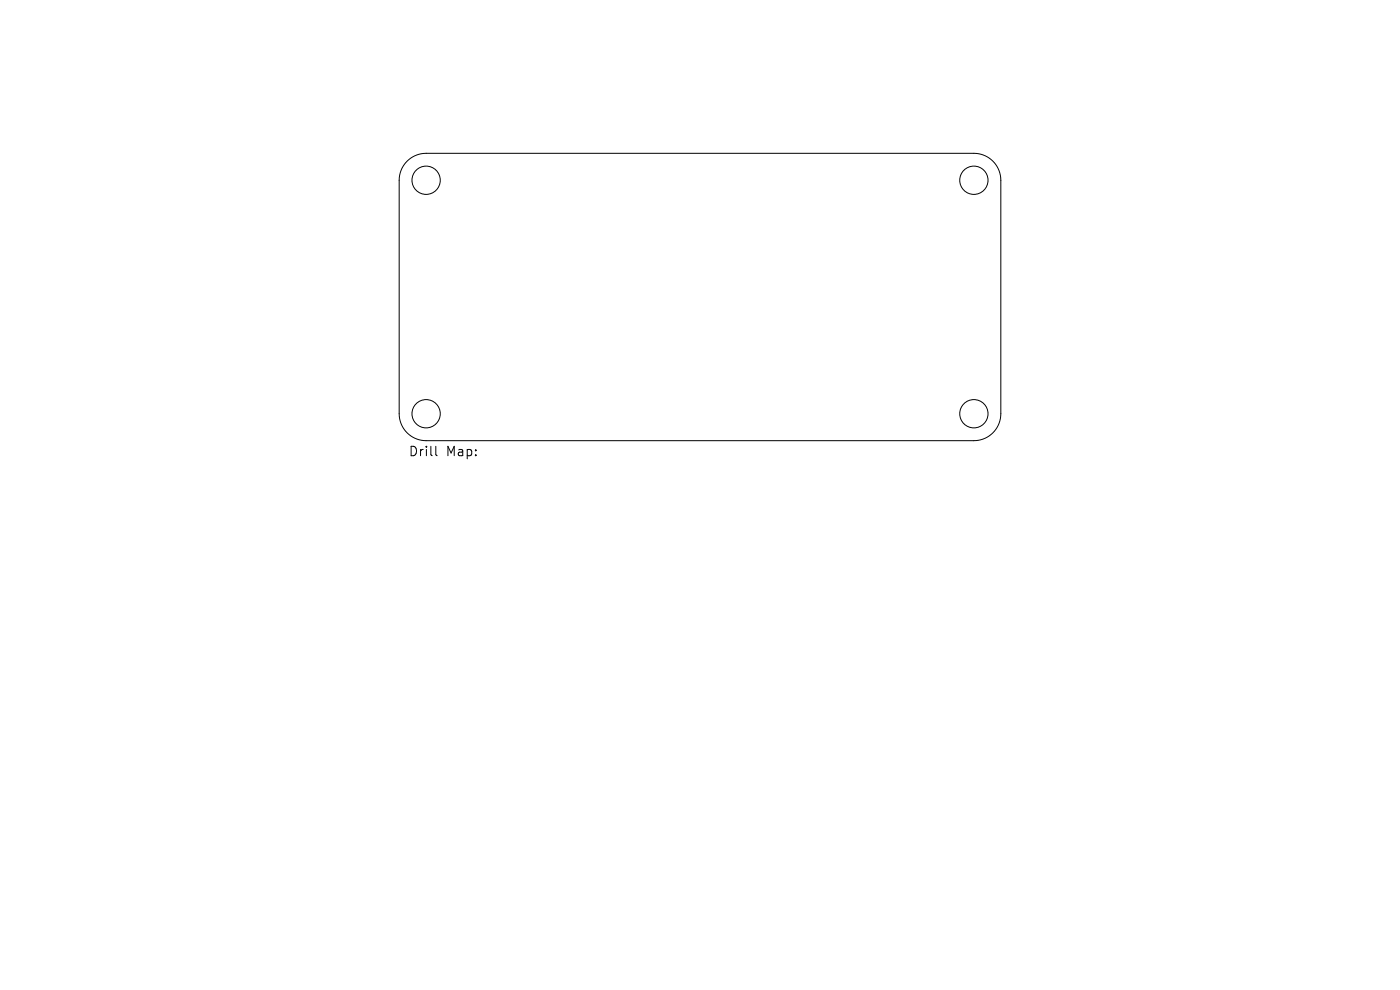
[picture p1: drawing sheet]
<svg xmlns="http://www.w3.org/2000/svg" width="297mm" height="210mm" viewBox="0 0 297 210" stroke-linecap="round" stroke-linejoin="round" font-family="sans-serif">
<defs><g id="words">
<g font-size="2.8">
<text x="86.6" y="97.1">Drill</text>
<text x="94.6" y="97.1">Map:</text>
</g>
</g></defs>
<g fill="none" stroke="#000" stroke-width=".21">
<path d="M86.4 34.2a5.7 5.7 0 0 1 4-1.7h116.2a5.7 5.7 0 0 1 5.7 5.7v49.6a5.7 5.7 0 0 1-5.7 5.7h-116.2a5.7 5.7 0 0 1-5.7-5.7v-49.6a5.7 5.7 0 0 1 1.7-4zM92.5 94.7v1.7l.2 .3"/>
<circle cx="90.4" cy="38.2" r="3"/>
<circle cx="206.6" cy="38.2" r="3"/>
<circle cx="90.4" cy="87.8" r="3"/>
<circle cx="206.6" cy="87.8" r="3"/>
</g>
<use href="#words"/>
</svg>
